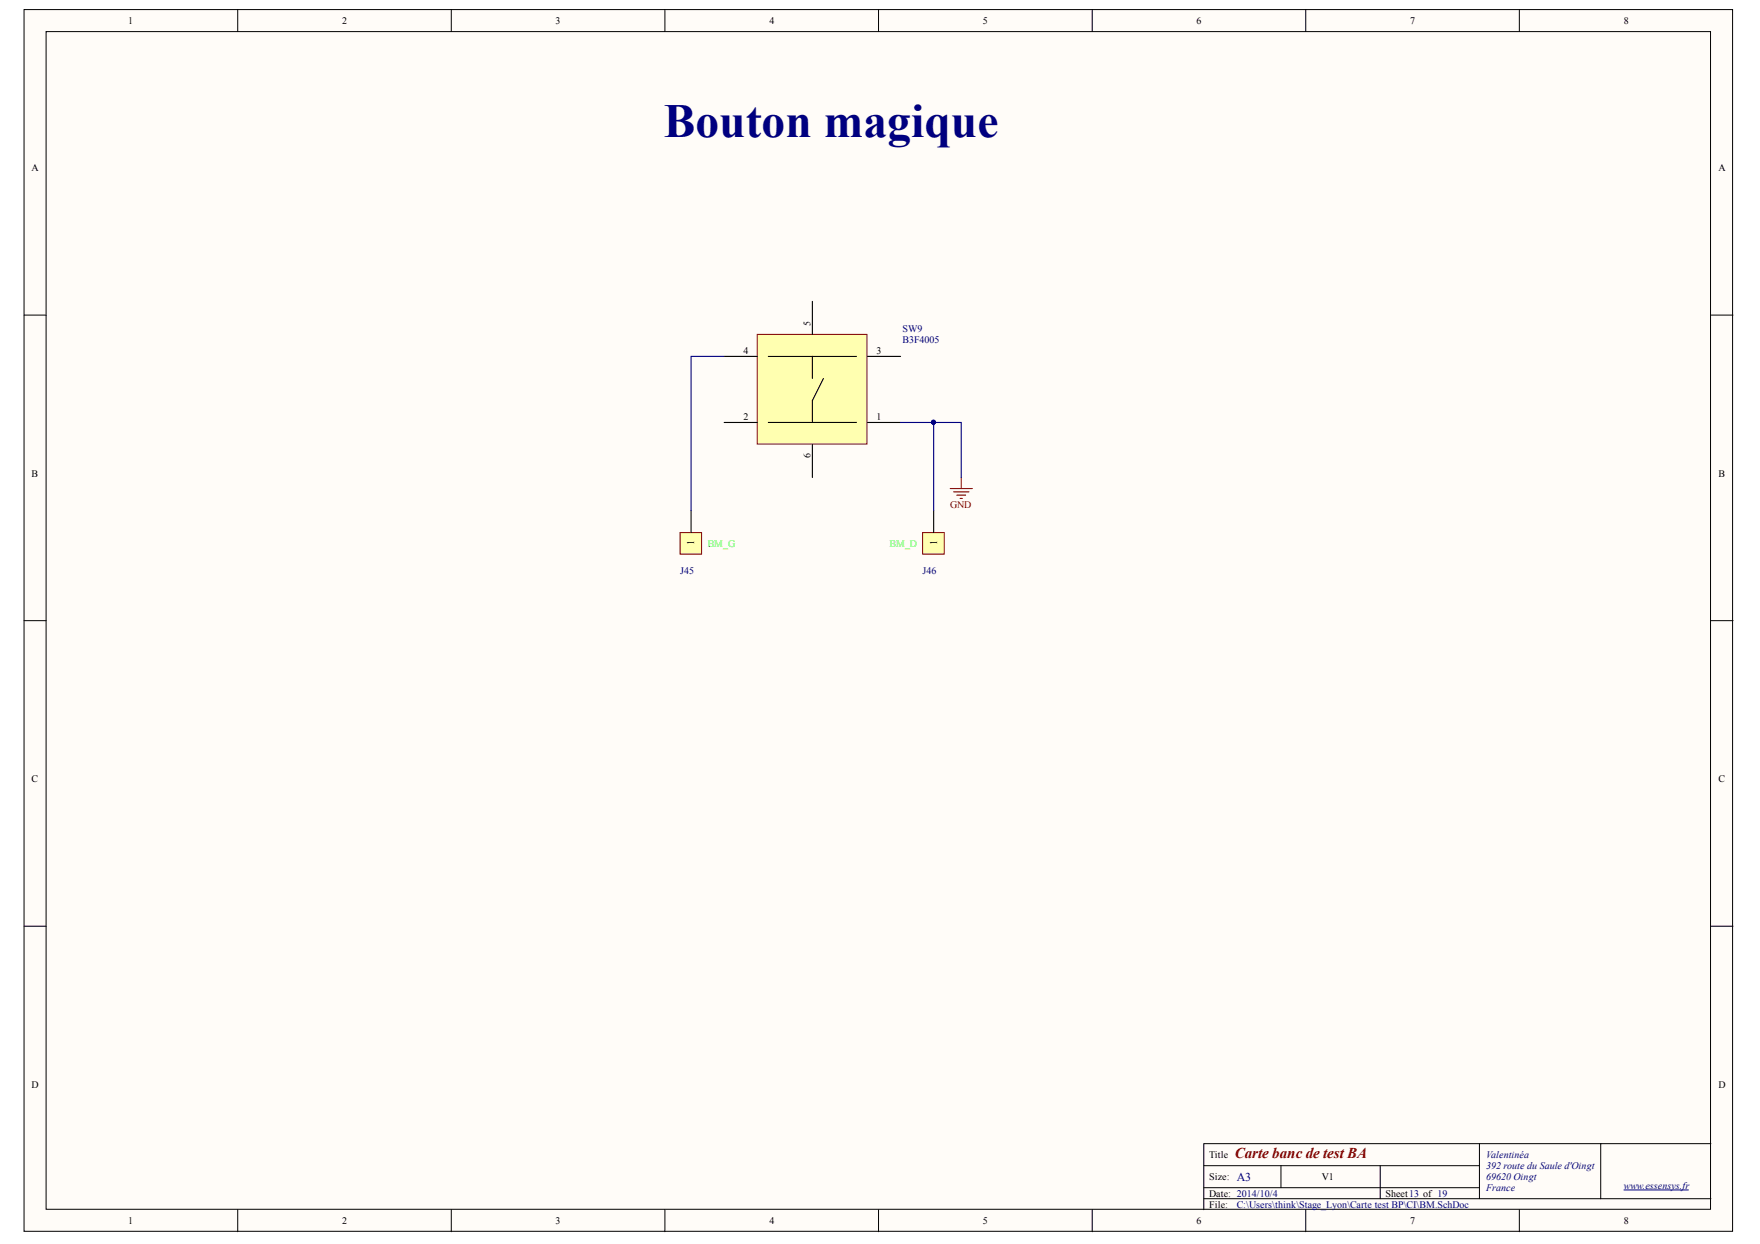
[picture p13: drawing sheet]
<svg xmlns="http://www.w3.org/2000/svg" width="297mm" height="210mm" viewBox="0 0 297 210" stroke-linecap="round" stroke-linejoin="round" font-family="sans-serif">
<defs><g id="words">
<text font-size="8" fill="#000080" x="112" y="23.1">Bouton magique</text>
<text font-size="2.5" fill="#800000" x="208.4" y="195.4">Carte banc de test BA</text>
<text font-size="2" fill="#000080" x="208.7" y="199.2">A3</text>
<g font-size="1.7">
<text x="21.6" y="4">1</text>
<text x="57.7" y="4">2</text>
<text x="93.8" y="4">3</text>
<text x="129.9" y="4">4</text>
<text x="165.9" y="4">5</text>
<text x="202" y="4">6</text>
<text x="238" y="4">7</text>
<text x="274.1" y="4">8</text>
<text x="5.3" y="28.9">A</text>
<text x="290.1" y="28.9">A</text>
<text x="125.5" y="59.8">4</text>
<text x="136.8" y="55" transform="rotate(-90 136.8 55)">5</text>
<text x="147.9" y="59.8">3</text>
<text x="125.5" y="70.9">2</text>
<text x="147.9" y="70.9">1</text>
<text x="136.8" y="77.3" transform="rotate(-90 136.8 77.3)">6</text>
<text x="5.3" y="80.4">B</text>
<text x="290.1" y="80.4">B</text>
<text x="117.2" y="92" transform="rotate(-90 117.2 92)">1</text>
<text x="158.2" y="92" transform="rotate(-90 158.2 92)">1</text>
<text x="5.3" y="132">C</text>
<text x="290.1" y="132">C</text>
<text x="5.3" y="183.5">D</text>
<text x="290.1" y="183.5">D</text>
<text x="204.1" y="195.4">Title</text>
<text x="204.1" y="199.1">Size:</text>
<text x="204.1" y="201.9">Date: 2014/10/4</text>
<text x="204.1" y="203.8">File:</text>
<text x="223.1" y="199.1">V1</text>
<text x="233.8" y="201.9">Sheet13 of 19</text>
<text x="21.6" y="206.6">1</text>
<text x="57.7" y="206.6">2</text>
<text x="93.8" y="206.6">3</text>
<text x="129.9" y="206.6">4</text>
<text x="165.9" y="206.6">5</text>
<text x="202" y="206.6">6</text>
<text x="238" y="206.6">7</text>
<text x="274.1" y="206.6">8</text>
</g>
<g font-size="1.7" fill="#000080">
<text x="152.3" y="56.1">SW9</text>
<text x="152.3" y="57.9">B3F4005</text>
<text x="114.8" y="96.9">J45</text>
<text x="155.7" y="96.9">J46</text>
<text x="250.8" y="195.4">Valentinéa</text>
<text x="250.8" y="197.3">392 route du Saule d'Oingt</text>
<text x="208.7" y="203.8">C:\Users\think\Stage_Lyon\Carte test BP\CI\BM.SchDoc</text>
<text x="250.8" y="199.1">69620 Oingt</text>
<text x="250.8" y="201">France</text>
<text x="274.1" y="200.6">www.essensys.fr</text>
</g>
<text font-size="1.7" fill="#800000" x="160.4" y="85.8">GND</text>
<g font-size="1.7" fill="#0f0">
<text x="119.5" y="92.3">BM_G</text>
<text x="150.1" y="92.3">BM_D</text>
</g>
</g></defs>
<g fill="#fffcf8" stroke="#000" stroke-width=".17">
<path d="M4.1 1.6h288.3v206.2h-288.3z"/>
<path d="M7.8 5.3h280.9v198.7h-280.9z"/>
</g>
<g fill="none" stroke="#000" stroke-width=".17">
<path d="M40.1 1.6v3.7M76.2 1.6v3.7M112.2 1.6v3.7M148.3 1.6v3.7M184.3 1.6v3.7M220.4 1.6v3.7M256.4 1.6v3.7M4.1 53.2h3.7M288.8 53.2h3.7M4.1 104.7h3.7M288.8 104.7h3.7M4.1 156.3h3.7"/>
<path d="M288.8 156.3h3.7M203.2 196.7h46.5M216.2 196.7v3.7M232.9 196.7v5.6M249.7 193v9.3M270.2 193h-67v11.1M288.8 193h-18.6v9.3M40.1 204.1v3.7M76.2 204.1v3.7M112.2 204.1v3.7M148.3 204.1v3.7M184.3 204.1v3.7"/>
<path d="M203.2 202.3h85.6M203.2 200.4h46.5M220.4 204.1v3.7M256.4 204.1v3.7"/>
</g>
<path d="M274.1 200.8h10.9" fill="none" stroke="#000080" stroke-width=".17"/>
<path d="M155.7 89.9h3.7v3.6h-3.7z" fill="#ffffb0" stroke="#800000" stroke-width=".17"/>
<path d="M157.6 86.1v3.8" fill="none" stroke="#000" stroke-width=".19"/>
<path d="M114.8 89.9h3.6v3.6h-3.6z" fill="#ffffb0" stroke="#800000" stroke-width=".17"/>
<path d="M116.6 86.1v3.8" fill="none" stroke="#000" stroke-width=".19"/>
<path d="M127.8 56.4h18.5v18.5h-18.5z" fill="#ffffb0" stroke="#800000" stroke-width=".17"/>
<path d="M137.1 50.8v5.6M122.2 60.1h5.6M122.2 71.3h5.6M129.7 60.1h14.9M129.7 71.3h14.9M137.1 60.1v3.8M137.1 75v5.6M139 63.9l-1.9 3.7v3.7M146.4 60.1h5.6M146.4 71.3h5.6" fill="none" stroke="#000" stroke-width=".19"/>
<path d="M122.2 60.1h-5.6v26M152 71.3h5.6M157.6 71.3h4.6v9.3M157.6 71.3v14.8" fill="none" stroke="#000080" stroke-width=".19"/>
<path d="M160.4 82.4h3.7M160.9 83h2.6M161.5 83.5h1.5M162 84.1h.4M162.2 80.6v1.8" fill="none" stroke="#800000" stroke-width=".19"/>
<circle cx="157.5" cy="71.2" r=".33" fill="#000080" stroke="#000080" stroke-width=".17"/>
<use href="#words"/>
</svg>
